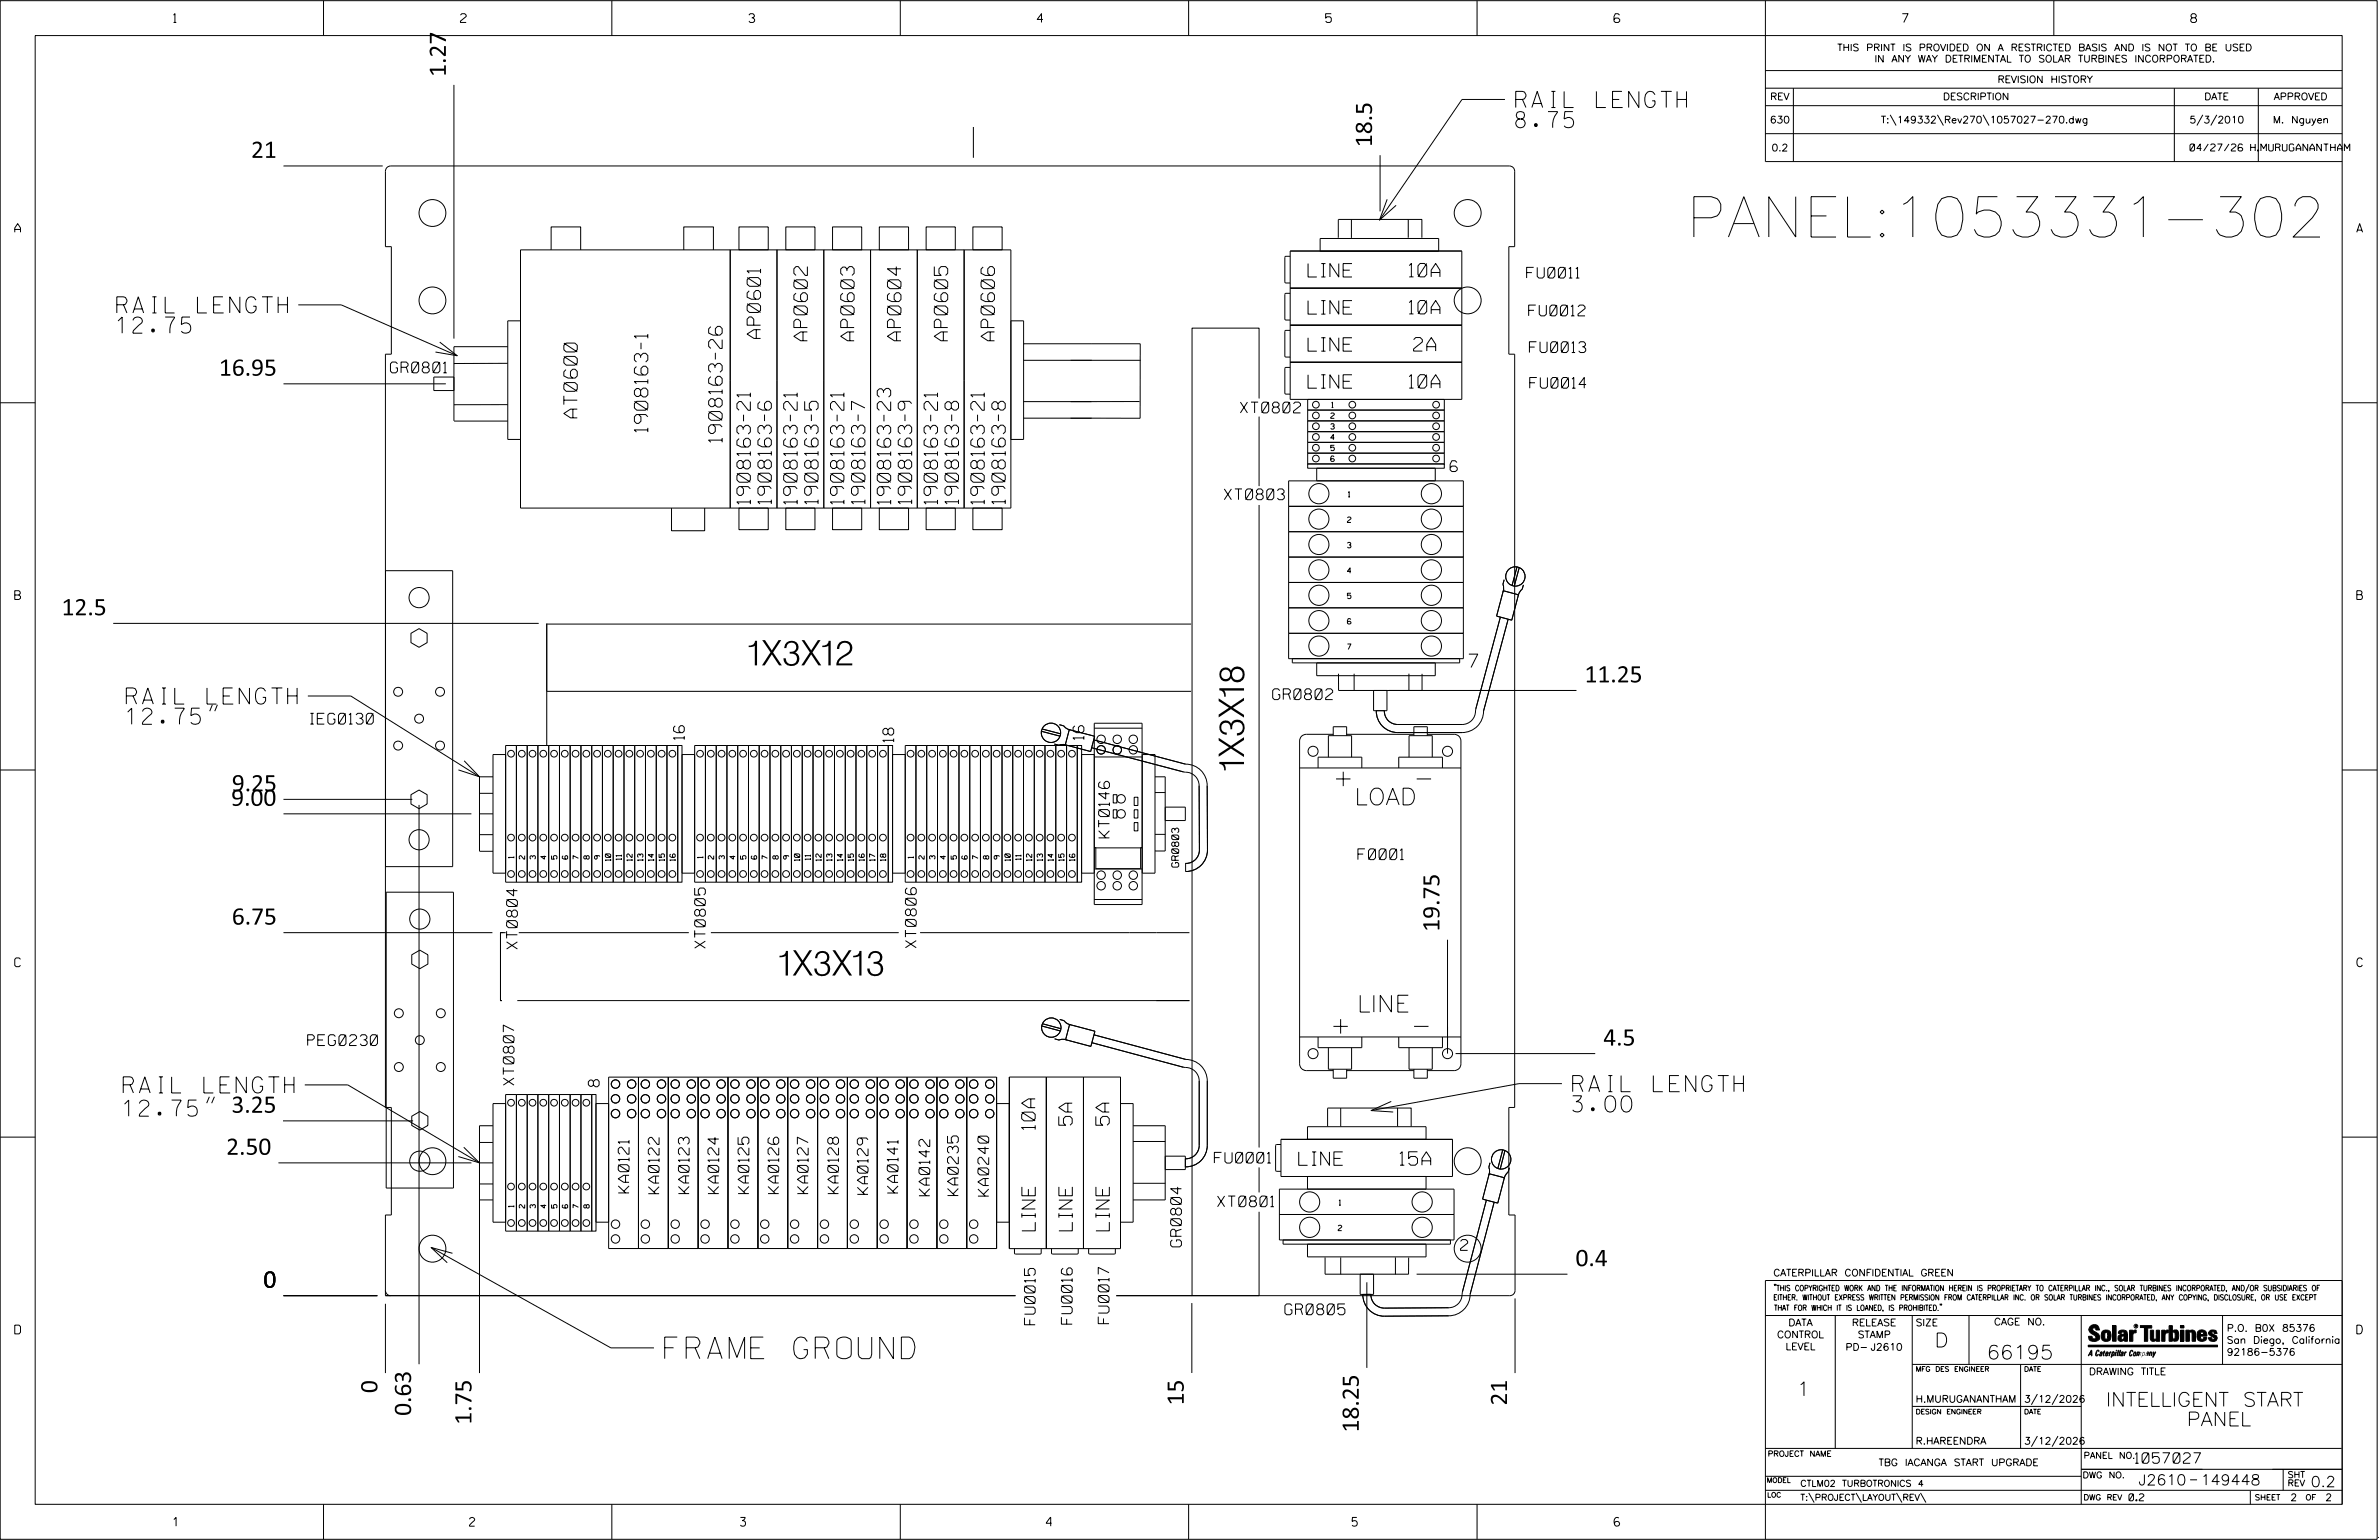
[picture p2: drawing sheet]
<svg xmlns="http://www.w3.org/2000/svg" width="864mm" height="559mm" viewBox="0 0 864 559" stroke-linecap="round" stroke-linejoin="round" font-family="sans-serif">
<defs><g id="words">
<text font-size="14.6" x="612.1" y="86">PANEL:1053331-302</text>
<g font-size="9.8">
<text x="271.5" y="241.4">1X3X12</text>
<text x="451.6" y="279.8" transform="rotate(-90 451.6 279.8)">1X3X18</text>
<text x="282.7" y="354">1X3X13</text>
</g>
<text font-size="7.8" x="241.3" y="493">FRAME GROUND</text>
<g font-size="6.1">
<text x="483.8" y="285.2">+</text>
<text x="491.7" y="292.1">LOAD</text>
<text x="492.6" y="367.2">LINE</text>
</g>
<g font-size="5.9">
<text x="161.9" y="27.9" transform="rotate(-90 161.9 27.9)">1.27</text>
<text x="550.2" y="39">RAIL LENGTH</text>
<text x="550.2" y="46.4">8.75</text>
<text x="498" y="53.4" transform="rotate(-90 498 53.4)">18.5</text>
<text x="91.1" y="57.3">21</text>
<text x="42.4" y="113.6">RAIL LENGTH</text>
<text x="42.4" y="120.9">12.75</text>
<text x="79.5" y="136.3">16.95</text>
<text x="22.4" y="223.3">12.5</text>
<text x="575.2" y="247.6">11.25</text>
<text x="45.9" y="255.5">RAIL LENGTH</text>
<text x="45.9" y="262.8">12.75&quot;</text>
<text x="84.2" y="287.1">9.25</text>
<text x="83.9" y="292.4">9.00</text>
<text x="84.2" y="335.5">6.75</text>
<text x="522.5" y="338.1" transform="rotate(-90 522.5 338.1)">19.75</text>
<text x="582" y="379.4">4.5</text>
<text x="44.7" y="396.6">RAIL LENGTH</text>
<text x="570.9" y="396.1">RAIL LENGTH</text>
<text x="44.7" y="405">12.75&quot;</text>
<text x="84" y="403.8">3.25</text>
<text x="570.9" y="403.5">3.00</text>
<text x="82.1" y="419">2.50</text>
<text x="571.9" y="459.4">0.4</text>
<text x="95.6" y="467.2">0</text>
<text x="137" y="505.5" transform="rotate(-90 137 505.5)">0</text>
<text x="429.7" y="509.9" transform="rotate(-90 429.7 509.9)">15</text>
<text x="547.1" y="510" transform="rotate(-90 547.1 510)">21</text>
<text x="149.2" y="513.7" transform="rotate(-90 149.2 513.7)">0.63</text>
<text x="171.1" y="517" transform="rotate(-90 171.1 517)">1.75</text>
<text x="493.2" y="519.8" transform="rotate(-90 493.2 519.8)">18.25</text>
</g>
<g font-size="5.1">
<text x="702.3" y="488.8">D</text>
<text x="721.2" y="493.2">66195</text>
<text x="652.2" y="506.5">1</text>
<text x="764.4" y="510.3">INTELLIGENT START</text>
<text x="790.9" y="517.4">PANEL</text>
</g>
<g font-size="4.9">
<text x="474.8" y="100.5">LINE</text>
<text x="511.6" y="100.5">10A</text>
<text x="474.8" y="114">LINE</text>
<text x="511.6" y="113.9">10A</text>
<text x="276.1" y="122.8" transform="rotate(-90 276.1 122.8)">AP0601</text>
<text x="293.1" y="123.6" transform="rotate(-90 293.1 123.6)">AP0602</text>
<text x="310.1" y="123.6" transform="rotate(-90 310.1 123.6)">AP0603</text>
<text x="327" y="123.6" transform="rotate(-90 327 123.6)">AP0604</text>
<text x="344" y="123.6" transform="rotate(-90 344 123.6)">AP0605</text>
<text x="361" y="123.6" transform="rotate(-90 361 123.6)">AP0606</text>
<text x="474.8" y="127.4">LINE</text>
<text x="513.2" y="127.4">2A</text>
<text x="474.8" y="140.9">LINE</text>
<text x="511.6" y="140.8">10A</text>
<text x="209.5" y="151.6" transform="rotate(-90 209.5 151.6)">AT0600</text>
<text x="235.2" y="156.8" transform="rotate(-90 235.2 156.8)">1908163-1</text>
<text x="262.1" y="160.5" transform="rotate(-90 262.1 160.5)">1908163-26</text>
<text x="272.4" y="182.9" transform="rotate(-90 272.4 182.9)">1908163-21</text>
<text x="280" y="182.8" transform="rotate(-90 280 182.8)">1908163-6</text>
<text x="289.4" y="182.9" transform="rotate(-90 289.4 182.9)">1908163-21</text>
<text x="297" y="182.8" transform="rotate(-90 297 182.8)">1908163-5</text>
<text x="306.4" y="182.9" transform="rotate(-90 306.4 182.9)">1908163-21</text>
<text x="314" y="182.9" transform="rotate(-90 314 182.9)">1908163-7</text>
<text x="323.3" y="183" transform="rotate(-90 323.3 183)">1908163-23</text>
<text x="331" y="182.8" transform="rotate(-90 331 182.8)">1908163-9</text>
<text x="340.3" y="182.9" transform="rotate(-90 340.3 182.9)">1908163-21</text>
<text x="347.9" y="182.8" transform="rotate(-90 347.9 182.8)">1908163-8</text>
<text x="357.3" y="182.9" transform="rotate(-90 357.3 182.9)">1908163-21</text>
<text x="364.9" y="182.9" transform="rotate(-90 364.9 182.9)">1908163-8</text>
<text x="533.2" y="242.2">7</text>
<text x="375.8" y="409.9" transform="rotate(-90 375.8 409.9)">10A</text>
<text x="389.2" y="408.3" transform="rotate(-90 389.2 408.3)">5A</text>
<text x="402.7" y="408.3" transform="rotate(-90 402.7 408.3)">5A</text>
<text x="471.5" y="422.8">LINE</text>
<text x="508.2" y="422.8">15A</text>
<text x="375.8" y="446.6" transform="rotate(-90 375.8 446.6)">LINE</text>
<text x="389.3" y="446.6" transform="rotate(-90 389.3 446.6)">LINE</text>
<text x="402.7" y="446.6" transform="rotate(-90 402.7 446.6)">LINE</text>
</g>
<g font-size="3.9">
<text x="554.2" y="100.9">FU0011</text>
<text x="554.9" y="114.6">FU0012</text>
<text x="555.2" y="127.9">FU0013</text>
<text x="141.7" y="135.3">GR0801</text>
<text x="555.3" y="140.9">FU0014</text>
<text x="450.3" y="149.8">XT0802</text>
<text x="526.4" y="171.1">6</text>
<text x="444.4" y="181.3">XT0803</text>
<text x="462" y="253.9">GR0802</text>
<text x="112.7" y="262.7">IEG0130</text>
<text x="248.4" y="268.4" transform="rotate(-90 248.4 268.4)">16</text>
<text x="324.4" y="269.3" transform="rotate(-90 324.4 269.3)">18</text>
<text x="393.5" y="268.4" transform="rotate(-90 393.5 268.4)">16</text>
<text x="402.7" y="304" transform="rotate(-90 402.7 304)">KT0146</text>
<text x="492.9" y="311.9">F0001</text>
<text x="187.8" y="344.3" transform="rotate(-90 187.8 344.3)">XT0804</text>
<text x="256.1" y="344" transform="rotate(-90 256.1 344)">XT0805</text>
<text x="332.6" y="343.9" transform="rotate(-90 332.6 343.9)">XT0806</text>
<text x="111.7" y="379.4">PEG0230</text>
<text x="186.6" y="393.8" transform="rotate(-90 186.6 393.8)">XT0807</text>
<text x="217.5" y="394.3" transform="rotate(-90 217.5 394.3)">8</text>
<text x="440.8" y="422">FU0001</text>
<text x="228.3" y="432.9" transform="rotate(-90 228.3 432.9)">KA0121</text>
<text x="239.2" y="433.1" transform="rotate(-90 239.2 433.1)">KA0122</text>
<text x="250.2" y="433.1" transform="rotate(-90 250.2 433.1)">KA0123</text>
<text x="260.9" y="433.1" transform="rotate(-90 260.9 433.1)">KA0124</text>
<text x="271.9" y="433.1" transform="rotate(-90 271.9 433.1)">KA0125</text>
<text x="282.7" y="433.1" transform="rotate(-90 282.7 433.1)">KA0126</text>
<text x="293.4" y="433.1" transform="rotate(-90 293.4 433.1)">KA0127</text>
<text x="304.4" y="433.1" transform="rotate(-90 304.4 433.1)">KA0128</text>
<text x="315.1" y="433.4" transform="rotate(-90 315.1 433.4)">KA0129</text>
<text x="326" y="432.9" transform="rotate(-90 326 432.9)">KA0141</text>
<text x="337.5" y="433.9" transform="rotate(-90 337.5 433.9)">KA0142</text>
<text x="347.9" y="433.8" transform="rotate(-90 347.9 433.8)">KA0235</text>
<text x="358.9" y="434" transform="rotate(-90 358.9 434)">KA0240</text>
<text x="442" y="437.9">XT0801</text>
<text x="428.9" y="452.4" transform="rotate(-90 428.9 452.4)">GR0804</text>
<text x="530.2" y="453.7">2</text>
<text x="466.4" y="477">GR0805</text>
<text x="375.8" y="480.7" transform="rotate(-90 375.8 480.7)">FU0015</text>
<text x="389.2" y="480.5" transform="rotate(-90 389.2 480.5)">FU0016</text>
<text x="402.6" y="480.3" transform="rotate(-90 402.6 480.3)">FU0017</text>
</g>
<g font-size="3.8">
<text x="775.1" y="531">1057027</text>
<text x="776.3" y="538.9">J2610</text>
<text x="798.8" y="538.9">149448</text>
<text x="838.8" y="539.5">0.2</text>
</g>
<g font-size="3.2">
<text x="63" y="8.2">1</text>
<text x="167.2" y="8.2">2</text>
<text x="271.8" y="8.2">3</text>
<text x="376.5" y="8.2">4</text>
<text x="481.2" y="8.2">5</text>
<text x="690.6" y="8.2">7</text>
<text x="795.3" y="8.2">8</text>
<text x="5.4" y="84.3">A</text>
<text x="855.5" y="84.3">A</text>
<text x="5.4" y="217.5">B</text>
<text x="855.6" y="217.5">B</text>
<text x="5.4" y="350.8">C</text>
<text x="855.6" y="350.8">C</text>
<text x="5.4" y="484">D</text>
<text x="855.6" y="484">D</text>
<text x="62.8" y="553.8">1</text>
<text x="170.4" y="553.8">2</text>
<text x="268.8" y="553.8">3</text>
<text x="379.8" y="553.8">4</text>
<text x="490.8" y="553.8">5</text>
<text x="585.9" y="553.8">6</text>
</g>
<g font-size="2.5">
<text x="666.9" y="18.5">THIS PRINT IS PROVIDED ON A RESTRICTED BASIS AND IS NOT TO BE USED</text>
<text x="680.5" y="22.6">IN ANY WAY DETRIMENTAL TO SOLAR TURBINES INCORPORATED.</text>
<text x="725.1" y="30">REVISION HISTORY</text>
<text x="642.6" y="36.3">REV</text>
<text x="705.3" y="36.3">DESCRIPTION</text>
<text x="800.2" y="36.3">DATE</text>
<text x="825.4" y="36.3">APPROVED</text>
<text x="642.5" y="44.7">630</text>
<text x="682.8" y="44.7">T:\149332\Rev270\1057027-270.dwg</text>
<text x="794.8" y="44.7">5/3/2010</text>
<text x="825.1" y="44.7">M. Nguyen</text>
<text x="643.1" y="54.8">0.2</text>
<text x="795" y="54.8">04/27/26</text>
<text x="817" y="54.8">H.MURUGANANTHAM</text>
<text x="427.9" y="314.7" transform="rotate(-90 427.9 314.7)">GR0803</text>
<text x="643.8" y="463">CATERPILLAR CONFIDENTIAL GREEN</text>
<text x="645.1" y="485.5">CONTROL</text>
<text x="649.2" y="481.1">DATA</text>
<text x="672.3" y="481.1">RELEASE</text>
<text x="674.4" y="485.5">STAMP</text>
<text x="695.4" y="481.1">SIZE</text>
<text x="723.8" y="480.8">CAGE NO.</text>
<text x="808.4" y="483.1">P.O. B0X 85376</text>
<text x="648.2" y="489.8">LEVEL</text>
<text x="669.9" y="490">PD- J2610</text>
<text x="808.4" y="487.5">San Diego, California</text>
<text x="808.4" y="491.8">92186-5376</text>
<text x="758.3" y="498.9">DRAWING TITLE</text>
<text x="695.4" y="508.9">H.MURUGANANTHAM</text>
<text x="734.8" y="508.9">3/12/2026</text>
<text x="695.4" y="524.1">R.HAREENDRA</text>
<text x="734.8" y="524.1">3/12/2026</text>
<text x="681.9" y="531.9">TBG IACANGA START UPGRADE</text>
<text x="772.8" y="544.6">0.2</text>
<text x="831.4" y="544.6">2</text>
<text x="844.1" y="544.6">2</text>
</g>
<g font-size="2.3">
<text x="756.4" y="529.2">PANEL NO.</text>
<text x="653.5" y="539.4">CTLM02 TURBOTRONICS 4</text>
<text x="756" y="536.3">DWG NO.</text>
<text x="830.4" y="539.3">REV</text>
<text x="830.4" y="536.2">SHT</text>
<text x="653.5" y="544.5">T:\PROJECT\LAYOUT\REV\</text>
</g>
<g font-size="2">
<text x="483.4" y="147.9">1</text>
<text x="483.1" y="151.8">2</text>
<text x="483.1" y="155.7">3</text>
<text x="483.1" y="159.6">4</text>
<text x="483.1" y="163.5">5</text>
<text x="489.5" y="180.4">1</text>
<text x="489.1" y="189.6">2</text>
<text x="489.1" y="198.8">3</text>
<text x="489.1" y="208">4</text>
<text x="489.1" y="217.2">5</text>
<text x="489.1" y="226.4">6</text>
<text x="489.1" y="235.6">7</text>
<text x="186.5" y="311.4" transform="rotate(-90 186.5 311.4)">1</text>
<text x="190.5" y="311.7" transform="rotate(-90 190.5 311.7)">2</text>
<text x="194.4" y="311.7" transform="rotate(-90 194.4 311.7)">3</text>
<text x="198.3" y="311.7" transform="rotate(-90 198.3 311.7)">4</text>
<text x="202.2" y="311.7" transform="rotate(-90 202.2 311.7)">5</text>
<text x="206.1" y="311.7" transform="rotate(-90 206.1 311.7)">6</text>
<text x="210" y="311.7" transform="rotate(-90 210 311.7)">7</text>
<text x="213.9" y="311.7" transform="rotate(-90 213.9 311.7)">8</text>
<text x="217.8" y="311.7" transform="rotate(-90 217.8 311.7)">9</text>
<text x="255.2" y="311.4" transform="rotate(-90 255.2 311.4)">1</text>
<text x="259.1" y="311.7" transform="rotate(-90 259.1 311.7)">2</text>
<text x="263" y="311.7" transform="rotate(-90 263 311.7)">3</text>
<text x="266.9" y="311.7" transform="rotate(-90 266.9 311.7)">4</text>
<text x="270.8" y="311.7" transform="rotate(-90 270.8 311.7)">5</text>
<text x="274.7" y="311.7" transform="rotate(-90 274.7 311.7)">6</text>
<text x="278.6" y="311.7" transform="rotate(-90 278.6 311.7)">7</text>
<text x="282.5" y="311.7" transform="rotate(-90 282.5 311.7)">8</text>
<text x="286.4" y="311.7" transform="rotate(-90 286.4 311.7)">9</text>
<text x="331.6" y="311.4" transform="rotate(-90 331.6 311.4)">1</text>
<text x="335.5" y="311.7" transform="rotate(-90 335.5 311.7)">2</text>
<text x="339.4" y="311.7" transform="rotate(-90 339.4 311.7)">3</text>
<text x="343.3" y="311.7" transform="rotate(-90 343.3 311.7)">4</text>
<text x="347.2" y="311.7" transform="rotate(-90 347.2 311.7)">5</text>
<text x="355" y="311.7" transform="rotate(-90 355 311.7)">7</text>
<text x="358.9" y="311.7" transform="rotate(-90 358.9 311.7)">8</text>
<text x="362.8" y="311.7" transform="rotate(-90 362.8 311.7)">9</text>
<text x="221.7" y="312.4" transform="rotate(-90 221.7 312.4)">10</text>
<text x="225.6" y="312" transform="rotate(-90 225.6 312)">11</text>
<text x="229.5" y="312.4" transform="rotate(-90 229.5 312.4)">12</text>
<text x="233.4" y="312.4" transform="rotate(-90 233.4 312.4)">13</text>
<text x="237.3" y="312.4" transform="rotate(-90 237.3 312.4)">14</text>
<text x="241.2" y="312.4" transform="rotate(-90 241.2 312.4)">15</text>
<text x="245.1" y="312.4" transform="rotate(-90 245.1 312.4)">16</text>
<text x="290.3" y="312.4" transform="rotate(-90 290.3 312.4)">10</text>
<text x="294.2" y="312" transform="rotate(-90 294.2 312)">11</text>
<text x="298.1" y="312.4" transform="rotate(-90 298.1 312.4)">12</text>
<text x="302" y="312.4" transform="rotate(-90 302 312.4)">13</text>
<text x="305.9" y="312.4" transform="rotate(-90 305.9 312.4)">14</text>
<text x="309.8" y="312.4" transform="rotate(-90 309.8 312.4)">15</text>
<text x="313.7" y="312.4" transform="rotate(-90 313.7 312.4)">16</text>
<text x="317.6" y="312.4" transform="rotate(-90 317.6 312.4)">17</text>
<text x="321.5" y="312.4" transform="rotate(-90 321.5 312.4)">18</text>
<text x="366.7" y="312.4" transform="rotate(-90 366.7 312.4)">10</text>
<text x="370.6" y="312" transform="rotate(-90 370.6 312)">11</text>
<text x="374.5" y="312.4" transform="rotate(-90 374.5 312.4)">12</text>
<text x="378.4" y="312.4" transform="rotate(-90 378.4 312.4)">13</text>
<text x="382.3" y="312.4" transform="rotate(-90 382.3 312.4)">14</text>
<text x="386.3" y="312.4" transform="rotate(-90 386.3 312.4)">15</text>
<text x="390.2" y="312.4" transform="rotate(-90 390.2 312.4)">16</text>
<text x="486.1" y="437.3">1</text>
<text x="186.5" y="438" transform="rotate(-90 186.5 438)">1</text>
<text x="190.5" y="438.4" transform="rotate(-90 190.5 438.4)">2</text>
<text x="194.4" y="438.4" transform="rotate(-90 194.4 438.4)">3</text>
<text x="198.3" y="438.4" transform="rotate(-90 198.3 438.4)">4</text>
<text x="202.2" y="438.4" transform="rotate(-90 202.2 438.4)">5</text>
<text x="206.1" y="438.4" transform="rotate(-90 206.1 438.4)">6</text>
<text x="210" y="438.4" transform="rotate(-90 210 438.4)">7</text>
<text x="213.9" y="438.4" transform="rotate(-90 213.9 438.4)">8</text>
<text x="485.8" y="446.6">2</text>
<text x="643.8" y="468.4">&quot;THIS COPYRIGHTED WORK AND THE INFORMATION HEREIN IS PROPRIETARY TO CATERPILLAR INC., SOLAR TURBINES INCORPORATED, AND/OR SUBSIDIARIES OF</text>
<text x="643.8" y="471.8">EITHER. WITHOUT EXPRESS WRITTEN PERMISSION FROM CATERPILLAR INC. OR SOLAR TURBINES INCORPORATED, ANY COPYING, DISCLOSURE, OR USE EXCEPT</text>
<text x="644" y="475.6">THAT FOR WHICH IT IS LOANED, IS PROHIBITED.&quot;</text>
<text x="641.7" y="528.5">PROJECT NAME</text>
<text x="756.3" y="544.3">DWG REV</text>
<text x="818.5" y="544.3">SHEET</text>
<text x="836.9" y="544.3">OF</text>
</g>
<g font-size="1.8">
<text x="695.4" y="497.6">MFG DES ENGINEER</text>
<text x="734.8" y="497.6">DATE</text>
<text x="695.4" y="513.1">DESIGN ENGINEER</text>
<text x="734.8" y="513.1">DATE</text>
<text x="641.3" y="538">MODEL</text>
<text x="641.5" y="543.3">LOC</text>
</g>
<text font-size=".9" x="775.1" y="481.7">R</text>
</g></defs>
<g fill="none" stroke="#000" stroke-width=".36">
<path d="M.1 .2h862.8v558.4h-862.8zM12.8 12.9h837.4v533h-837.4zM117.4 .2v12.7M222.1 .2v12.7M326.8 .2v12.7M431.5 .2v12.7M536.2 .2v12.7M587.9 5.5l-.5-.5h-1l-.5 1v1.7l.5 .4h1l.6-.4v-.6l-.6-.5h-1l-.5 .5M640.9 .2v58.4h209.3M745.6 .2v12.7M164.8 30.8v92.1M546.3 36.1h-15.6l-29.9 43.8"/>
<path d="M640.9 25.6h209.3M640.9 32h209.3M640.9 38.3h209.3M651 32v26.6M789.3 32v26.6M819.8 32v26.6M353.3 46.1v11.2M501 56.3v20.4M640.9 48.5h209.3M686.2 41.7l2.1 3.8M703.3 41.7l2.2 3.8M719.9 41.7l2.1 3.8"/>
<path d="M799.6 41.7l-2.1 3.8M804.7 41.7l-2.2 3.8M102.9 60.2h36M485.8 79.6h30.3v6.7M485.8 79.7v6.6M490.6 79.6v6.7M503.6 72.3l-2.8 7.6 6-5.4M511.2 79.6v6.7M188.9 90.7h178.1v93.7h-178.1zM200.1 90.7v-8.4h10.7v8.4M248.2 90.7v-8.4h10.8v8.4M265.1 90.7v93.7"/>
<path d="M268.3 82.3h10.6v8.4h-10.6zM282 90.7v93.7M285.3 82.3h10.5v8.4h-10.5zM299 90.7v93.7M302.2 82.3h10.6v8.4h-10.6zM316 90.7v93.7M319.2 82.3h10.6v8.4h-10.6zM333 90.7v93.7M336.2 82.3h10.6v8.4h-10.6zM350 90.7v93.7M353.2 82.3h10.6v8.4h-10.6zM468.3 93h-1.5l-.4 .4v8.9l.4 .4h1.5"/>
<path d="M468.3 91.1h62.3v53.8h-62.3zM479.2 91.2v-4.7h43.1v4.7M108.3 110.6h15.6l42.1 18.5M188.9 116.4h-4.6v43.1h4.6M367 116.4h4.6v43.1h-4.6M468.3 104.6h62.3M468.3 118h62.3M468.3 106.4h-1.5l-.4 .4v8.9l.4 .4h1.5M468.3 119.9h-1.5l-.4 .4v8.9l.4 .4h1.5M102.9 139.3h59M159.6 124.1l6.4 5-7.9-1.4M164.8 136.8h-7.3v4.9h7.3"/>
<path d="M184.3 131.8l-19.5 .1M184.4 125.8h-19.6v26.9M371.6 124.7h42.3v27.1l-42.4-.1M371.6 130.7h42.5M468.3 131.4h62.3M468.3 133.3h-1.5l-.4 .4v8.9l.4 .4h1.5M.1 146.2h12.7M164.8 152.8h19.5M184.3 146.8l-19.5 .1M413.7 145.7h-42.2M457.1 144.6v-25.5h-24.4v351h24.4v-30.4M457.1 151.2v25.2"/>
<path d="M474.7 148.8h49.6M474.7 144.9v23.4h49.6M474.7 152.7h49.6M474.7 156.6h49.6M524.3 144.9v23.4M850.2 146.2h12.7M474.7 168.3h49.6v1.6h-49.6zM474.7 160.5h49.6M474.7 164.4h49.6M478 174.5v-4.6h43v4.6M484.3 165.8l-.3-.3h-.6l-.3 .6v1l.3 .3h.6l.4-.3-.4-.7h-.6l-.3 .4M243.8 184.4v8.2h12v-8.2"/>
<path d="M268.3 184.4h10.6v7.8h-10.6zM285.3 184.4h10.5v7.8h-10.5zM302.2 184.4h10.6v7.8h-10.6zM319.2 184.4h10.6v7.8h-10.6zM336.2 184.4h10.6v7.8h-10.6zM353.2 184.4h10.6v7.8h-10.6zM457.1 183.2v233.2M467.8 183.7h63.4M467.8 192.9h63.4M139.9 207.1h24.4v107.4h-24.4M467.8 202.1h63.4M467.8 211.3h63.4"/>
<path d="M545.7 214.3l5.5 1.5-2.4 9.2-5.5-1.4zM546 210.4l-.4 1.6 .3 1.3-.3 1.4M550.7 205.7l-1.8 6.7M551.5 206l-1.8 6.7M553 212.2l-.4 1.6-1 1.1-.5 1.3M41.1 226.2h154.4M149.2 229.8l2.9-1.7 2.9 1.7v3.4l-2.9 1.7-2.9-1.7zM198.5 226.4h233.9M198.5 226.2v44.2M467.8 239v-64.5h63.4v64.5h-63.4M467.8 220.6h63.4M467.8 229.8h63.4"/>
<path d="M529.9 239v1.5h-60.8v-1.5M544.7 223.9l-9 33.3a5.1 5.1 0 0 1-4.9 5.7h-23.4a4.8 4.8 0 0 1-4.9-5M547.5 224.7l-8.9 33.3a7.8 7.8 0 0 1-7.8 7.8h-23.4a7.8 7.8 0 0 1-7.8-7.9M77.1 255.7l-1 2.4M78.9 255.7l-.9 2.4M111.8 252.6h15.6l46.7 29.3M198.5 250.9h233.9M478 240.6h43v4.6h-43zM485.9 244.5v6h86.4M491.6 244.5v6.1M498.6 250.5v7.4h4.9v-7.4M511.5 244.4v6.2"/>
<path d="M516.2 244.5v6M.1 279.4h12.7M168.5 276l5.6 5.9-7.7-2.5M183.6 273.8h-4.6v43h4.6M183.6 270.5h62.4v49.6h-62.4zM187.5 270.5v49.6M191.4 270.5v49.6M195.3 270.5v49.6M199.2 270.5v49.6M203.1 270.5v49.6M207 270.5v49.6M210.9 270.5v49.6"/>
<path d="M214.8 270.5v49.6M218.7 270.5v49.6M222.6 270.5v49.6M226.5 270.5v49.6M230.4 270.5v49.6M234.3 270.5v49.6M238.2 270.5v49.6M242.1 270.5v49.6M246 270.5h1.6v49.6h-1.6zM252.2 273.8h-4.6v43h4.6M256.1 270.5v49.6h66.3v-49.6M260 270.5v49.6"/>
<path d="M263.9 270.5v49.6M267.8 270.5v49.6M271.7 270.5v49.6M275.6 270.5v49.6M279.5 270.5v49.6M283.4 270.5v49.6M287.3 270.5v49.6M291.2 270.5v49.6M295.1 270.5v49.6M299 270.5v49.6M302.9 270.5v49.6M306.8 270.5v49.6"/>
<path d="M310.7 270.5v49.6M314.6 270.5v49.6M318.6 270.5v49.6M322.4 270.5h1.6v49.6h-1.6zM322.4 270.5h-70.2v49.6M328.6 273.8h-4.6v43h4.6M332.5 270.5v49.6h58.6v-49.6M336.4 270.5v49.6M340.3 270.5v49.6M344.2 270.5v49.6M348.1 270.5v49.6M352 270.5v49.6"/>
<path d="M355.9 270.5v49.6M359.8 270.5v49.6M363.7 270.5v49.6M367.6 270.5v49.6M371.5 270.5v49.6M375.5 270.5v49.6M378.1 265.4l6.7 1.7M378.3 264.5l6.7 1.8M379.3 270.5v49.6M382.7 270l1.7 .4 1.3-.3 1.4 .3M383.3 270.5v49.6M384.6 263l1.6 .4 1 .9 1.3 .5"/>
<path d="M387.2 270.5v49.6M388.2 264.8l9.2 2.4-1.5 5.5-9.2-2.4zM391.1 270.5h1.5v49.6h-1.5zM391.1 270.5h-62.5v49.6M397 268.5l33.4 8.8a7.8 7.8 0 0 1 7.8 7.7l.1 23.4a7.8 7.8 0 0 1-7.9 7.8v-2.9a4.9 4.9 0 0 0 5-4.9l-.1-23.4a5.1 5.1 0 0 0-5.7-4.9l-33.3-8.8M397.2 274.7h17.4M397.2 264.2h17.4M397.2 262.4h17.4v65.8h-17.4zM397.2 273.8h-4.6v43h4.6M414.7 273.8h4.6v43h-4.6zM471.8 278.7h58.5M478.5 278.7v-4h15.8v4"/>
<path d="M482.2 274.7v-7.8h8.4v7.8M484 266.5h-9.8a2.41 2.41 0 0 0-2.4 2.4v117.1a2.47 2.47 0 0 0 2.4 2.5h9.8M484 266.9v-3.2h4.8v3.2M488.8 266.5h24.5M507.8 278.7v-4h15.8v4M511.5 274.7v-7.8h8.4v7.8M513.3 266.9v-3.2h4.8v3.2M518.1 266.5h9.8a2.41 2.41 0 0 1 2.4 2.4v117.1a2.47 2.47 0 0 1-2.4 2.5h-9.8M850.2 279.4h12.7M102.9 290.1h46.8M102.9 295.3h68.2M149.2 288.4l2.9-1.7 2.9 1.7v3.3l-2.9 1.7-2.9-1.7z"/>
<path d="M152.1 292.1v202.9M174 287.9h5M174.1 281.9v26.9M174.1 281.9h4.9M174.1 295.3h4.9M404.1 288.4h1.3v3h-1.3zM404.1 293.8h1.3v3h-1.3zM411.7 289.3h1.4v3h-1.4zM411.7 293.8h1.4v3h-1.4zM411.7 298.5h1.4v3h-1.4zM419.3 281.9h3.7v26.9h-3.7M419.3 287.6h3.7"/>
<path d="M423 292.9h7.3v4.8h-7.3M514.3 282.6h5.2M174 308.9h5M174.1 302.9h4.9M349.5 310.5l-.4 .3v.6l.7 .3h1l.3-.3v-.6l-.3-.3-.7 .3v.6l.3 .3M397.2 315.3h17.4M397.2 307.7h17.4M397.2 307.6h.6v7.6h16.3v-7.6h.5M419.3 302.8h3.7M102.9 338.4h75.9M140.2 323.7h24.4v107.4h-24.4zM182.8 338.4h-1.1v24.7h.4"/>
<path d="M183.6 338.4h-1.9v24.7h.5M188.3 338.4h61.7M258.1 338.4h68.1M334 338.4h97.8M397.2 326.4h17.4M149.5 346.5l2.9-1.7 2.9 1.7v3.3l-2.9 1.7-2.9-1.7zM525.5 341v41.3M187.8 363.1h244M378.2 372.3l6.7 1.8M378.4 371.5l6.7 1.8M382.8 376.9l1.7 .5 1.3-.3 1.4 .2M384.7 369.9l1.6 .4 1 1 1.4 .5"/>
<path d="M388.3 371.8l9.2 2.4-1.5 5.5-9.2-2.4zM396.4 378.4l33.3 8.9a5.1 5.1 0 0 1 5.6 5v23.3a4.9 4.9 0 0 1-5 4.9M397.1 375.5l33.4 8.9a7.8 7.8 0 0 1 7.8 7.9v23.3a7.8 7.8 0 0 1-8 7.8M471.8 376.3h58.5M478.5 376.3v3.9h15.8v-3.9M484 372.4h5.3M486.7 369.8v5.2M507.8 376.3v3.9h15.8v-3.9M513.3 372.4h5.2M76 398l-1 2.3M77.8 398l-1 2.3M110.6 393.7h15.7l47.8 28.3h4.9"/>
<path d="M183.6 397.2h31.2v49.5h-31.2zM187.5 397.2v49.5M191.4 397.2v49.5M195.3 397.2v49.5M199.2 397.2v49.5M203.1 397.2v49.5M207 397.2v49.5M210.9 397.2v49.5M214.8 397.2h1.6v49.5h-1.6zM220.9 390.8h140.9v62.2h-140.9zM231.8 390.8v62.2M242.6 390.8v62.2"/>
<path d="M253.4 390.8v62.2M264.3 390.8v62.2M275.1 390.8v62.2M286 390.8v62.2M296.8 390.8v62.2M307.6 390.8v62.2M318.5 390.8v62.2M329.3 390.8v62.2M340.1 390.8v62.2M350.9 390.8v62.2M366.4 390.8h40.4v62.3h-40.4zM379.8 390.8v62.3"/>
<path d="M393.3 390.8v62.3M482.2 380.2v7.8h8.4v-7.8M484 388v3.2h4.8v-3.2M488.8 388.5h24.5M505 399.7l-7.3 3.3 8 .5M511.5 380.2v7.8h8.4v-7.8M513.3 388v3.2h4.8v-3.2M528.4 382.3h50.7M567 393.2h-15.6l-53.7 9.8M.1 412.6h12.7M102.7 406.7h47.3M149.5 405l2.9-1.7 2.9 1.7v3.4l-2.9 1.7-2.9-1.7z"/>
<path d="M168.3 416.3l5.8 5.7-7.7-2.3M174.1 414.5h4.8M178.9 408.5h-4.8v89.7M183.6 400.4h-4.6v43.1h4.6M220.9 400.4h-4.6v43.1h4.6M361.8 400.4h4.6M406.8 400.4h4.5v43.1h-4.5M411.3 408.5h11.7v26.9h-11.7M411.3 414.2h11.7M423 419.5h7.3v4.9h-7.3M465 415.3h-1.6l-.3 .4v8.9l.3 .4h1.6M465 413.4h62.3v13.5h-62.3z"/>
<path d="M474.6 413.4v-4.6h43.1v4.6M481.9 402.1h30.4v6.6M481.9 402.1v6.6M486.7 402.1v6.6M507.3 402v6.7M545.5 417.3l-1.8 6.7M546.3 417.5l-1.7 6.7M850.2 412.6h12.7M101.1 422h70M174.1 435.4h4.9M174.1 429.6h4.9M411.3 429.4h11.7"/>
<path d="M457.1 423.6v9.1M464.4 431.5h63.4v18.4h-63.4zM474.6 426.9v4.6M517.7 426.9v4.6M539.6 435.5l-8.7 33.3a5.1 5.1 0 0 1-5 5.7l-23.3 .2a4.9 4.9 0 0 1-5-5h-2.9a7.8 7.8 0 0 0 7.9 7.9l23.3-.2a7.8 7.8 0 0 0 7.8-7.8l8.7-33.4M540.6 425.9l5.5 1.5-2.4 9.2-5.5-1.5zM540.9 421.9l-.4 1.7 .2 1.3-.2 1.4M547.9 423.8l-.4 1.5-1 1.1-.5 1.3M156.5 452.6l65.3 36.5h15.6M164.3 454.8l-7.8-2.2 5.8 5.6M361.8 443.5h4.6M368.3 453.1v1.6l.4 .3h8.9l.4-.3v-1.6"/>
<path d="M381.7 453.1v1.6l.4 .3h8.9l.4-.3v-1.6M395.2 453.1v1.6l.4 .3h8.9l.4-.3v-1.6M464.4 440.7h63.4M465.8 449.9v1.5h60.7v-1.5M474.6 451.4v4.7h43.1v-4.7M481 456.3v6.1h30.3l.1-6.1M486.7 456.3v6.1M506.6 456.2v6.2M102.9 470.1h34.1M139.9 468.2a1.93 1.93 0 0 0 2 1.9M139.9 473.1v25.1M368.7 470.1h-228.8v-29.2h2.2v-39.1h-2.2v-273.3h2.2v-39h-2.2v-27.3a1.93 1.93 0 0 1 2-2h406a1.93 1.93 0 0 1 1.9 2v27.3h-2.1v39h2.1v273.3h-2.1v39.1h2.3v27.3a1.93 1.93 0 0 1-2 1.9h-142.8"/>
<path d="M432.6 472.8v25.4M493.7 462.4v7.3h4.9v-7.3M496.2 465.3v31.1M514.2 462.4h54.8M550 471.1v27.1M640.9 477.3h209.3M644.2 466.1l-.1 .4M644.7 466.1l-.2 .4M666.2 477.3v48.3M694.2 477.3v48.3M704.4 473.3l-.1 .4M704.8 473.3l-.1 .4"/>
<path d="M714.8 477.3v17.8M755.5 477.3v68.6M806.8 477.3v17.8M816.5 466l-1.4 3.1M850.2 464.6h-209.3v94M850.2 464.8v81.1M694.2 495.1h156M733.5 495.1v30.5M758.6 481.4a2.02 2.02 0 0 1 3.1-.1l.5 1.3h-1.3l-.2-.6-.4-.2-.6 .1-.1 .4 .4 .7a2.46 2.46 0 0 1 2.2 2.9 2.83 2.83 0 0 1-3.8 .3l-.3-1.3h1.3l.2 .7 .6 .3 .5-.2 .2-.5-.4-.6-1.9-1.2-.4-.9zM759.2 491.3h-.7l.7-1.2v1.9h.2l-.1-2.1-1.3 2.1 .5-.5h.7M761.3 490l.3-.2 .4 .3-.1 .3-.3-.4-.4 .3-.3 1.6h.4l.4-.5-.3 .6-.4 .1-.3-.4zM762.6 490.6l.5-.1-.1 1.4h-.9a.74 .74 0 0 1 .9-.8l-.3 .7-.5 .1 .2-.5 .6-.2v-.5l-.7 .2z"/>
<path d="M763 483.2a2.17 2.17 0 0 1 3.1 0l.3 1.4-.3 1.5a2.17 2.17 0 0 1-3.1 0l-.3-1.5zM763.6 490.5l.4-.4 .2 .6h-.3l-.3 .9 .2 .4-.3-.1zM764.1 483.7l.5-.4 .4 .3v2.2l-.4 .2-.5-.2zM764.6 491.1l.6 .2v-.7l-.4-.1-.4 .6-.1 .8h.6M764.6 491.1l-.1 .8h.4M764.6 482.6v.8M764.8 490.7l.4 .1v.3h-.6zM765 491.5l-.1 .4zM766 490.5l-.5 1.5zM766 490.8l.4-.3-.4 .4M766.9 481h1.3v5.7h-1.3zM767 490.8l.5 .1-.3 .8-.4 .2z"/>
<path d="M767.3 490.5h-.5l-.5 2M767.3 490.5a.8 .8 0 0 1 .2 1 .8 .8 0 0 1-.9 .4l-.1 .6M767.3 490.5l-.1 .2M768.1 490.5l-.4 1.5zM768.2 489.9h.3l-.1 .2h-.2zM769 489.9l-.5 2.1zM769.7 489.9l-.6 2.1zM770.1 491.4l.5-.3-.5 .8zM770.4 491.9h.1M770.6 491.1l.1-.4-.7 .2 .1-.3 .6-.1 .2 .3-.5 1.1M770.6 491.1a.74 .74 0 0 0-.8 .8h.6M771 484.8h-.7l-.3 .6 .4 .7 .5-.3 .1-2.4h-.8l-.1 .4h-1.2a1.71 1.71 0 0 1 1.8-1.3 1.71 1.71 0 0 1 1.6 1.4v2.8h-1.1l-.1-.6"/>
<path d="M771 484.2l-1.5 .1a1.41 1.41 0 0 0 0 2.4l.5 .1 1.1-.7M771.2 486.1h-.1M771.4 490.5l.1 .3 .4-.3-.9 1.5zM771.5 490.8h.1M773 482.7h1.2v.5l.5-.5 .7-.1v1h-.6l-.5 .4-.1 2.7h-1.2zM773.3 490.3l.6-.4 .4 .2-.1 .4-.3-.4a1.28 1.28 0 0 0-.5 1.8l.6-.4-.1 .4-.8 .1zM774.7 490.8l.5-.3a.88 .88 0 0 1 .2 .9 .88 .88 0 0 1-.7 .7l-.2-.2zM774.8 490.9h.5l-.3 1h-.3l-.2-.2zM775.2 490.5l-.1 .2M776.8 481h4.3v.9h-1.5v4.8h-1.3M776.8 490.6l-.8 .2v-.3l-.4 1.5 .8-1.3v1.3l.3-1.2M779.3 491.1h.4"/>
<path d="M779.6 490.5h.3l-.3 1.4M779.6 490.7h.2l-.1 .4M779.7 491.1l-.1 .4M779.7 491.1l-.4 .2M780.1 492l.4-1.5 .1 .3 .3-.3 .3 .2-.3 1.3v-1.3l-.7 1.3M780.6 482.7h1.2v2.7l.1 .4 .4 .3 .4-.7v-2.7h1.2l.1 4h-1.3v-.5l-1.1 .6-.7-.3-.3-.7zM781.6 492.5l1-2-.8 1.3-.2-1.3-.2 2M784.7 482.7h1.2v.5l.5-.5 .7-.1v1h-.5l-.6 .4-.1 2.7h-1.2zM787.4 481h1.2v2a1.4 1.4 0 0 1 2.2 .2l.1 1.4-.4 1.9-1.5 .1-.4-.5v-1l.5 .9 .5-.3v-2.1l-.5-.4-.5 .7v2.8h-1.2zM791.5 482.7h1.3v4h-1.3zM791.5 481h1.3v.9h-1.3zM793.5 482.7h1.3v.4l.7-.5 1.1 .2 .4 .6v3.3h-1.2l-.3-3.4-.7 .2v3.2h-1.3z"/>
<path d="M794.8 483.1h.1M797.7 483.2a1.92 1.92 0 0 1 2.4-.5 1.92 1.92 0 0 1 1 2.1h-2.3v.8l.6 .5 .5-.3v-.5h1.2a1.83 1.83 0 0 1-2.1 1.4 1.83 1.83 0 0 1-1.5-2.1zM798.8 484.2v.6M799.1 483.4h.6l.2 .8h-1.1zM804.6 482.9a1.84 1.84 0 0 0-2.9 .8 3.3 3.3 0 0 0 2.2 1.9l-.5 .5-.4-.3-.1-.4h-1.2l.1 .6a1.92 1.92 0 0 0 2.9 .4M804.9 483.8h-1.2l-.2-.6-.5 .1-.1 .3 .1 .3 1.8 .9M805.1 488.1h-47.1v.6h47.1M694.2 510.3h61.3M739.6 505.8l-2.2 3.9M747.1 505.8l-2.2 3.9M640.9 525.6h209.2M640.9 535.7h114.6"/>
<path d="M739.6 521.1l-2.2 3.8M747.1 521.1l-2.2 3.8M755.5 533.2h94.7M795 537h2.6M828.8 533.2v7.6M117.4 545.9v12.7M222.1 545.9v12.7M326.8 545.9v12.7M431.5 545.9v12.7M536.2 545.9v12.7M640.9 540.8h209.3M656.6 541.7l2 3.5"/>
<path d="M673.8 541.7l1.9 3.5M688.4 541.7l2 3.5M697.2 541.7l1.9 3.5M816.9 541v4.9M863.5 557.9h.1"/>
<circle cx="157" cy="77.3" r="4.9"/>
<circle cx="532.8" cy="77.3" r="4.9"/>
<circle cx="157" cy="109" r="4.9"/>
<circle cx="532.8" cy="109" r="4.9"/>
<circle cx="477.7" cy="150.8" r="1.22"/>
<circle cx="477.7" cy="146.8" r="1.22"/>
<circle cx="477.7" cy="158.6" r="1.22"/>
<circle cx="477.7" cy="154.7" r="1.22"/>
<circle cx="490.9" cy="150.8" r="1.22"/>
<circle cx="490.9" cy="146.8" r="1.22"/>
<circle cx="490.9" cy="158.6" r="1.22"/>
<circle cx="490.9" cy="154.7" r="1.22"/>
<circle cx="521.3" cy="150.8" r="1.22"/>
<circle cx="521.3" cy="146.8" r="1.22"/>
<circle cx="521.3" cy="158.6" r="1.22"/>
<circle cx="521.3" cy="154.7" r="1.22"/>
<circle cx="477.7" cy="162.5" r="1.22"/>
<circle cx="477.7" cy="166.4" r="1.22"/>
<circle cx="478.8" cy="179.1" r="3.7"/>
<circle cx="490.9" cy="162.5" r="1.22"/>
<circle cx="490.9" cy="166.4" r="1.22"/>
<circle cx="519.6" cy="179.1" r="3.7"/>
<circle cx="521.3" cy="162.5" r="1.22"/>
<circle cx="521.3" cy="166.4" r="1.22"/>
<circle cx="478.8" cy="197.6" r="3.7"/>
<circle cx="478.8" cy="188.4" r="3.7"/>
<circle cx="519.6" cy="188.4" r="3.7"/>
<circle cx="519.6" cy="197.6" r="3.7"/>
<circle cx="152.1" cy="216.8" r="3.7"/>
<circle cx="478.8" cy="206.8" r="3.7"/>
<circle cx="478.8" cy="216" r="3.7"/>
<circle cx="519.6" cy="206.8" r="3.7"/>
<circle cx="519.6" cy="216" r="3.7"/>
<circle cx="550.1" cy="209.2" r="3.5"/>
<circle cx="478.8" cy="234.4" r="3.7"/>
<circle cx="478.8" cy="225.2" r="3.7"/>
<circle cx="519.6" cy="234.4" r="3.7"/>
<circle cx="519.6" cy="225.2" r="3.7"/>
<circle cx="144.5" cy="251" r="1.61"/>
<circle cx="159.7" cy="251" r="1.62"/>
<circle cx="144.5" cy="270.5" r="1.62"/>
<circle cx="152.1" cy="260.8" r="1.62"/>
<circle cx="159.7" cy="270.5" r="1.62"/>
<circle cx="185.5" cy="273.5" r="1.22"/>
<circle cx="189.4" cy="273.5" r="1.22"/>
<circle cx="193.3" cy="273.5" r="1.22"/>
<circle cx="197.2" cy="273.5" r="1.22"/>
<circle cx="201.1" cy="273.5" r="1.22"/>
<circle cx="205" cy="273.5" r="1.22"/>
<circle cx="208.9" cy="273.5" r="1.22"/>
<circle cx="212.8" cy="273.5" r="1.22"/>
<circle cx="216.7" cy="273.5" r="1.23"/>
<circle cx="220.6" cy="273.5" r="1.22"/>
<circle cx="224.6" cy="273.5" r="1.22"/>
<circle cx="228.5" cy="273.5" r="1.23"/>
<circle cx="232.4" cy="273.5" r="1.22"/>
<circle cx="236.3" cy="273.5" r="1.22"/>
<circle cx="240.2" cy="273.5" r="1.23"/>
<circle cx="244.1" cy="273.5" r="1.22"/>
<circle cx="254.1" cy="273.5" r="1.22"/>
<circle cx="258" cy="273.5" r="1.22"/>
<circle cx="261.9" cy="273.5" r="1.23"/>
<circle cx="265.8" cy="273.5" r="1.22"/>
<circle cx="269.7" cy="273.5" r="1.22"/>
<circle cx="273.6" cy="273.5" r="1.23"/>
<circle cx="277.6" cy="273.5" r="1.22"/>
<circle cx="281.5" cy="273.5" r="1.22"/>
<circle cx="285.4" cy="273.5" r="1.23"/>
<circle cx="289.3" cy="273.5" r="1.22"/>
<circle cx="293.2" cy="273.5" r="1.22"/>
<circle cx="297.1" cy="273.5" r="1.23"/>
<circle cx="301" cy="273.5" r="1.22"/>
<circle cx="304.9" cy="273.5" r="1.22"/>
<circle cx="308.8" cy="273.5" r="1.23"/>
<circle cx="312.7" cy="273.5" r="1.22"/>
<circle cx="316.6" cy="273.5" r="1.22"/>
<circle cx="320.5" cy="273.5" r="1.22"/>
<circle cx="330.5" cy="273.5" r="1.23"/>
<circle cx="334.5" cy="273.5" r="1.22"/>
<circle cx="338.4" cy="273.5" r="1.22"/>
<circle cx="342.3" cy="273.5" r="1.22"/>
<circle cx="346.2" cy="273.5" r="1.22"/>
<circle cx="350.1" cy="273.5" r="1.22"/>
<circle cx="354" cy="273.5" r="1.22"/>
<circle cx="357.9" cy="273.5" r="1.22"/>
<circle cx="361.8" cy="273.5" r="1.22"/>
<circle cx="365.7" cy="273.5" r="1.22"/>
<circle cx="369.6" cy="273.5" r="1.22"/>
<circle cx="373.5" cy="273.5" r="1.22"/>
<circle cx="377.4" cy="273.5" r="1.22"/>
<circle cx="381.3" cy="273.5" r="1.22"/>
<circle cx="381.5" cy="265.9" r="3.5"/>
<circle cx="385.2" cy="273.5" r="1.22"/>
<circle cx="389.1" cy="273.5" r="1.22"/>
<circle cx="399.7" cy="272.1" r="1.54"/>
<circle cx="399.7" cy="268.3" r="1.53"/>
<circle cx="405.6" cy="272.1" r="1.54"/>
<circle cx="405.6" cy="268.3" r="1.54"/>
<circle cx="411.4" cy="272.1" r="1.54"/>
<circle cx="411.4" cy="268.3" r="1.53"/>
<circle cx="476.7" cy="272.6" r="1.82"/>
<circle cx="525.5" cy="272.6" r="1.82"/>
<circle cx="407" cy="289.9" r="1.54"/>
<circle cx="407" cy="295.3" r="1.53"/>
<circle cx="152.1" cy="304.7" r="3.7"/>
<circle cx="185.5" cy="303.9" r="1.22"/>
<circle cx="185.5" cy="317.1" r="1.22"/>
<circle cx="189.4" cy="303.9" r="1.21"/>
<circle cx="189.4" cy="317.1" r="1.22"/>
<circle cx="193.3" cy="303.9" r="1.21"/>
<circle cx="193.3" cy="317.1" r="1.22"/>
<circle cx="197.2" cy="303.9" r="1.22"/>
<circle cx="197.2" cy="317.1" r="1.22"/>
<circle cx="201.1" cy="303.9" r="1.21"/>
<circle cx="201.1" cy="317.1" r="1.22"/>
<circle cx="205" cy="303.9" r="1.21"/>
<circle cx="205" cy="317.1" r="1.22"/>
<circle cx="208.9" cy="303.9" r="1.22"/>
<circle cx="208.9" cy="317.1" r="1.22"/>
<circle cx="212.8" cy="303.9" r="1.21"/>
<circle cx="212.8" cy="317.1" r="1.22"/>
<circle cx="216.7" cy="303.9" r="1.22"/>
<circle cx="216.7" cy="317.1" r="1.23"/>
<circle cx="220.6" cy="303.9" r="1.21"/>
<circle cx="220.6" cy="317.1" r="1.22"/>
<circle cx="224.6" cy="303.9" r="1.21"/>
<circle cx="224.6" cy="317.1" r="1.22"/>
<circle cx="228.5" cy="303.9" r="1.22"/>
<circle cx="228.5" cy="317.1" r="1.23"/>
<circle cx="232.4" cy="303.9" r="1.21"/>
<circle cx="232.4" cy="317.1" r="1.22"/>
<circle cx="236.3" cy="303.9" r="1.21"/>
<circle cx="236.3" cy="317.1" r="1.22"/>
<circle cx="240.2" cy="303.9" r="1.22"/>
<circle cx="240.2" cy="317.1" r="1.23"/>
<circle cx="244.1" cy="303.9" r="1.21"/>
<circle cx="244.1" cy="317.1" r="1.22"/>
<circle cx="254.1" cy="303.9" r="1.21"/>
<circle cx="254.1" cy="317.1" r="1.22"/>
<circle cx="258" cy="303.9" r="1.21"/>
<circle cx="258" cy="317.1" r="1.22"/>
<circle cx="261.9" cy="303.9" r="1.22"/>
<circle cx="261.9" cy="317.1" r="1.23"/>
<circle cx="265.8" cy="303.9" r="1.21"/>
<circle cx="265.8" cy="317.1" r="1.22"/>
<circle cx="269.7" cy="303.9" r="1.21"/>
<circle cx="269.7" cy="317.1" r="1.22"/>
<circle cx="273.6" cy="303.9" r="1.22"/>
<circle cx="273.6" cy="317.1" r="1.23"/>
<circle cx="277.6" cy="303.9" r="1.21"/>
<circle cx="277.6" cy="317.1" r="1.22"/>
<circle cx="281.5" cy="303.9" r="1.21"/>
<circle cx="281.5" cy="317.1" r="1.22"/>
<circle cx="285.4" cy="303.9" r="1.22"/>
<circle cx="285.4" cy="317.1" r="1.23"/>
<circle cx="289.3" cy="303.9" r="1.21"/>
<circle cx="289.3" cy="317.1" r="1.22"/>
<circle cx="293.2" cy="303.9" r="1.21"/>
<circle cx="293.2" cy="317.1" r="1.22"/>
<circle cx="297.1" cy="303.9" r="1.22"/>
<circle cx="297.1" cy="317.1" r="1.23"/>
<circle cx="301" cy="303.9" r="1.21"/>
<circle cx="301" cy="317.1" r="1.22"/>
<circle cx="304.9" cy="303.9" r="1.21"/>
<circle cx="304.9" cy="317.1" r="1.22"/>
<circle cx="308.8" cy="303.9" r="1.22"/>
<circle cx="308.8" cy="317.1" r="1.23"/>
<circle cx="312.7" cy="303.9" r="1.21"/>
<circle cx="312.7" cy="317.1" r="1.22"/>
<circle cx="316.6" cy="303.9" r="1.21"/>
<circle cx="316.6" cy="317.1" r="1.22"/>
<circle cx="320.5" cy="303.9" r="1.21"/>
<circle cx="320.5" cy="317.1" r="1.22"/>
<circle cx="330.5" cy="303.9" r="1.22"/>
<circle cx="330.5" cy="317.1" r="1.23"/>
<circle cx="334.5" cy="303.9" r="1.21"/>
<circle cx="334.5" cy="317.1" r="1.22"/>
<circle cx="338.4" cy="303.9" r="1.21"/>
<circle cx="338.4" cy="317.1" r="1.22"/>
<circle cx="342.3" cy="303.9" r="1.21"/>
<circle cx="342.3" cy="317.1" r="1.22"/>
<circle cx="346.2" cy="303.9" r="1.21"/>
<circle cx="346.2" cy="317.1" r="1.22"/>
<circle cx="350.1" cy="303.9" r="1.21"/>
<circle cx="350.1" cy="317.1" r="1.22"/>
<circle cx="354" cy="303.9" r="1.21"/>
<circle cx="354" cy="317.1" r="1.22"/>
<circle cx="357.9" cy="303.9" r="1.21"/>
<circle cx="357.9" cy="317.1" r="1.22"/>
<circle cx="361.8" cy="303.9" r="1.21"/>
<circle cx="361.8" cy="317.1" r="1.22"/>
<circle cx="365.7" cy="303.9" r="1.21"/>
<circle cx="365.7" cy="317.1" r="1.22"/>
<circle cx="369.6" cy="303.9" r="1.21"/>
<circle cx="369.6" cy="317.1" r="1.22"/>
<circle cx="373.5" cy="303.9" r="1.21"/>
<circle cx="373.5" cy="317.1" r="1.22"/>
<circle cx="377.4" cy="303.9" r="1.21"/>
<circle cx="377.4" cy="317.1" r="1.22"/>
<circle cx="381.3" cy="303.9" r="1.21"/>
<circle cx="381.3" cy="317.1" r="1.22"/>
<circle cx="385.2" cy="303.9" r="1.21"/>
<circle cx="385.2" cy="317.1" r="1.22"/>
<circle cx="389.1" cy="303.9" r="1.21"/>
<circle cx="389.1" cy="317.1" r="1.22"/>
<circle cx="399.7" cy="317.6" r="1.53"/>
<circle cx="405.6" cy="317.6" r="1.54"/>
<circle cx="411.4" cy="317.6" r="1.53"/>
<circle cx="152.4" cy="333.5" r="3.7"/>
<circle cx="399.7" cy="321.4" r="1.53"/>
<circle cx="405.6" cy="321.4" r="1.53"/>
<circle cx="411.4" cy="321.4" r="1.53"/>
<circle cx="144.8" cy="367.7" r="1.62"/>
<circle cx="152.4" cy="377.4" r="1.61"/>
<circle cx="160" cy="367.7" r="1.62"/>
<circle cx="381.6" cy="372.9" r="3.5"/>
<circle cx="144.8" cy="387.2" r="1.62"/>
<circle cx="160" cy="387.2" r="1.62"/>
<circle cx="223.4" cy="393.4" r="1.53"/>
<circle cx="223.4" cy="398.7" r="1.53"/>
<circle cx="229.3" cy="393.4" r="1.54"/>
<circle cx="229.3" cy="398.7" r="1.53"/>
<circle cx="234.3" cy="393.4" r="1.53"/>
<circle cx="234.3" cy="398.7" r="1.53"/>
<circle cx="240.1" cy="393.4" r="1.53"/>
<circle cx="240.1" cy="398.7" r="1.53"/>
<circle cx="245.1" cy="393.4" r="1.53"/>
<circle cx="245.1" cy="398.7" r="1.53"/>
<circle cx="251" cy="393.4" r="1.53"/>
<circle cx="251" cy="398.7" r="1.53"/>
<circle cx="256" cy="393.4" r="1.54"/>
<circle cx="256" cy="398.7" r="1.53"/>
<circle cx="261.8" cy="393.4" r="1.53"/>
<circle cx="261.8" cy="398.7" r="1.53"/>
<circle cx="266.8" cy="393.4" r="1.53"/>
<circle cx="266.8" cy="398.7" r="1.53"/>
<circle cx="272.6" cy="393.4" r="1.53"/>
<circle cx="272.6" cy="398.7" r="1.53"/>
<circle cx="277.6" cy="393.4" r="1.53"/>
<circle cx="277.6" cy="398.7" r="1.53"/>
<circle cx="283.4" cy="393.4" r="1.53"/>
<circle cx="283.4" cy="398.7" r="1.53"/>
<circle cx="288.5" cy="393.4" r="1.53"/>
<circle cx="288.5" cy="398.7" r="1.53"/>
<circle cx="294.3" cy="393.4" r="1.53"/>
<circle cx="294.3" cy="398.7" r="1.53"/>
<circle cx="299.3" cy="393.4" r="1.53"/>
<circle cx="299.3" cy="398.7" r="1.53"/>
<circle cx="305.1" cy="393.4" r="1.53"/>
<circle cx="305.1" cy="398.7" r="1.53"/>
<circle cx="310.1" cy="393.4" r="1.53"/>
<circle cx="310.1" cy="398.7" r="1.53"/>
<circle cx="316" cy="393.4" r="1.54"/>
<circle cx="316" cy="398.7" r="1.53"/>
<circle cx="320.9" cy="393.4" r="1.53"/>
<circle cx="320.9" cy="398.7" r="1.53"/>
<circle cx="326.8" cy="393.4" r="1.53"/>
<circle cx="326.8" cy="398.7" r="1.53"/>
<circle cx="331.8" cy="393.4" r="1.53"/>
<circle cx="331.8" cy="398.7" r="1.53"/>
<circle cx="337.6" cy="393.4" r="1.53"/>
<circle cx="337.6" cy="398.7" r="1.53"/>
<circle cx="342.6" cy="393.4" r="1.53"/>
<circle cx="342.6" cy="398.7" r="1.53"/>
<circle cx="348.5" cy="393.4" r="1.53"/>
<circle cx="348.5" cy="398.7" r="1.53"/>
<circle cx="353.5" cy="393.4" r="1.54"/>
<circle cx="353.5" cy="398.7" r="1.53"/>
<circle cx="359.3" cy="393.4" r="1.53"/>
<circle cx="359.3" cy="398.7" r="1.53"/>
<circle cx="476.7" cy="382.3" r="1.82"/>
<circle cx="525.5" cy="382.3" r="1.82"/>
<circle cx="185.5" cy="400.1" r="1.22"/>
<circle cx="189.4" cy="400.1" r="1.21"/>
<circle cx="193.3" cy="400.1" r="1.21"/>
<circle cx="197.2" cy="400.1" r="1.22"/>
<circle cx="201.1" cy="400.1" r="1.21"/>
<circle cx="205" cy="400.1" r="1.22"/>
<circle cx="208.9" cy="400.1" r="1.21"/>
<circle cx="212.8" cy="400.1" r="1.21"/>
<circle cx="223.4" cy="404.1" r="1.53"/>
<circle cx="229.3" cy="404.1" r="1.54"/>
<circle cx="234.3" cy="404.1" r="1.53"/>
<circle cx="240.1" cy="404.1" r="1.53"/>
<circle cx="245.1" cy="404.1" r="1.53"/>
<circle cx="251" cy="404.1" r="1.53"/>
<circle cx="256" cy="404.1" r="1.54"/>
<circle cx="261.8" cy="404.1" r="1.53"/>
<circle cx="266.8" cy="404.1" r="1.53"/>
<circle cx="272.6" cy="404.1" r="1.53"/>
<circle cx="277.6" cy="404.1" r="1.53"/>
<circle cx="283.4" cy="404.1" r="1.53"/>
<circle cx="288.5" cy="404.1" r="1.53"/>
<circle cx="294.3" cy="404.1" r="1.53"/>
<circle cx="299.3" cy="404.1" r="1.53"/>
<circle cx="305.1" cy="404.1" r="1.53"/>
<circle cx="310.1" cy="404.1" r="1.53"/>
<circle cx="316" cy="404.1" r="1.54"/>
<circle cx="320.9" cy="404.1" r="1.53"/>
<circle cx="326.8" cy="404.1" r="1.53"/>
<circle cx="331.8" cy="404.1" r="1.53"/>
<circle cx="337.6" cy="404.1" r="1.53"/>
<circle cx="342.6" cy="404.1" r="1.53"/>
<circle cx="348.5" cy="404.1" r="1.53"/>
<circle cx="353.5" cy="404.1" r="1.54"/>
<circle cx="359.3" cy="404.1" r="1.53"/>
<circle cx="152.4" cy="421.3" r="3.7"/>
<circle cx="157" cy="421.4" r="4.9"/>
<circle cx="185.5" cy="430.6" r="1.22"/>
<circle cx="189.4" cy="430.6" r="1.22"/>
<circle cx="193.3" cy="430.6" r="1.22"/>
<circle cx="197.2" cy="430.6" r="1.22"/>
<circle cx="201.1" cy="430.6" r="1.22"/>
<circle cx="205" cy="430.6" r="1.23"/>
<circle cx="208.9" cy="430.6" r="1.22"/>
<circle cx="212.8" cy="430.6" r="1.22"/>
<circle cx="475.4" cy="436.1" r="3.7"/>
<circle cx="516.3" cy="436.1" r="3.7"/>
<circle cx="532.8" cy="421.4" r="4.9"/>
<circle cx="544.9" cy="420.7" r="3.5"/>
<circle cx="157" cy="453.1" r="4.9"/>
<circle cx="185.5" cy="443.8" r="1.22"/>
<circle cx="189.4" cy="443.8" r="1.21"/>
<circle cx="193.3" cy="443.8" r="1.21"/>
<circle cx="197.2" cy="443.8" r="1.22"/>
<circle cx="201.1" cy="443.8" r="1.21"/>
<circle cx="205" cy="443.8" r="1.22"/>
<circle cx="208.9" cy="443.8" r="1.21"/>
<circle cx="212.8" cy="443.8" r="1.21"/>
<circle cx="223.4" cy="444.2" r="1.53"/>
<circle cx="223.4" cy="449.6" r="1.53"/>
<circle cx="234.3" cy="444.2" r="1.53"/>
<circle cx="234.3" cy="449.6" r="1.53"/>
<circle cx="245.1" cy="444.2" r="1.53"/>
<circle cx="245.1" cy="449.6" r="1.53"/>
<circle cx="256" cy="444.2" r="1.54"/>
<circle cx="256" cy="449.6" r="1.53"/>
<circle cx="266.8" cy="444.2" r="1.53"/>
<circle cx="266.8" cy="449.6" r="1.53"/>
<circle cx="277.6" cy="444.2" r="1.53"/>
<circle cx="277.6" cy="449.6" r="1.53"/>
<circle cx="288.5" cy="444.2" r="1.53"/>
<circle cx="288.5" cy="449.6" r="1.53"/>
<circle cx="299.3" cy="444.2" r="1.53"/>
<circle cx="299.3" cy="449.6" r="1.53"/>
<circle cx="310.1" cy="444.2" r="1.53"/>
<circle cx="310.1" cy="449.6" r="1.53"/>
<circle cx="320.9" cy="444.2" r="1.53"/>
<circle cx="320.9" cy="449.6" r="1.53"/>
<circle cx="331.8" cy="444.2" r="1.53"/>
<circle cx="331.8" cy="449.6" r="1.53"/>
<circle cx="342.6" cy="444.2" r="1.53"/>
<circle cx="342.6" cy="449.6" r="1.53"/>
<circle cx="353.5" cy="444.2" r="1.54"/>
<circle cx="353.5" cy="449.6" r="1.53"/>
<circle cx="475.4" cy="445.3" r="3.7"/>
<circle cx="516.3" cy="445.3" r="3.7"/>
<circle cx="532.8" cy="453.1" r="4.9"/>
<circle cx="775.4" cy="481.2" r=".69"/>
</g>
<g fill="#000">
<path d="M768.1 490.5l-.4 1.5zM768.2 489.9h.3l-.1 .2h-.2zM769 489.9l-.5 2.1zM769.7 489.9l-.6 2.1zM791.5 481h1.3v.9h-1.3zM791.5 482.7h1.3v4h-1.3zM758 488.1h47.1v.6h-47.1z"/>
<path d="M759.2 489.9l-1.2 2.1 .5-.5h.7v.5h.2zM759.2 490.1v1.2h-.7z" fill-rule="evenodd"/>
<path d="M758.6 481.4a2.02 2.02 0 0 1 3.1-.1l.5 1.3h-1.3l-.2-.6-.4-.2-.6 .1-.1 .4 .4 .7a2.46 2.46 0 0 1 2.2 2.9 2.83 2.83 0 0 1-3.8 .3l-.3-1.3h1.3l.2 .7 .6 .3 .5-.2 .2-.5-.4-.6-1.9-1.2-.4-.9z" fill-rule="evenodd"/>
<path d="M761.3 490l.3-.2 .4 .3-.1 .3-.3-.4-.4 .3-.3 1.6h.4l.4-.5-.3 .6-.4 .1-.3-.4z" fill-rule="evenodd"/>
<path d="M762.6 490.6l.5-.1-.1 1.4h-.9a.74 .74 0 0 1 .9-.8l-.6 .3-.2 .5 .5-.1 .3-.6v-.5l-.7 .2z" fill-rule="evenodd"/>
<path d="M763.6 490.5l.4-.4 .2 .6h-.3l-.3 .9 .2 .4-.3-.1z" fill-rule="evenodd"/>
<path d="M764.8 490.5l.5 .3-.1 .5h-.6l.6-.2v-.3l-.4-.1-.3 1.2h.4l.3-.4-.6 .6-.3-.2v-.4z" fill-rule="evenodd"/>
<path d="M763 483.2a2.17 2.17 0 0 1 3.1 0l.3 1.4-.3 1.5a2.17 2.17 0 0 1-3.1 0l-.3-1.5zM764.1 483.7v2.1l.5 .2 .4-.2v-2.2l-.4-.3z" fill-rule="evenodd"/>
<path d="M766 490.5v.3l.4-.1-.4 .2-.5 1.1z" fill-rule="evenodd"/>
<path d="M766.8 490.5l-.5 2 .3-.6a.71 .71 0 0 0 .9-.5 .71 .71 0 0 0-.4-.9zM767 490.8l.5 .1-.3 .8-.4 .2z" fill-rule="evenodd"/>
<path d="M766.9 481h1.3v5.7h-1.3z" fill-rule="evenodd"/>
<path d="M770.1 490.6l.6-.1 .2 .3-.4 1.2-.5 .1-.2-.5 .3-.5h.5l-.7 .5v.3l.4-.1 .4-.9-.5-.2-.2 .2z" fill-rule="evenodd"/>
<path d="M769.4 482.8l-.5 1h1.2l.1-.4h.8v.8l-1.5 .1a1.41 1.41 0 0 0 0 2.4l.5 .1 1.1-.7 .1 .6h1.1v-2.8a1.79 1.79 0 0 0-2.4-1.2zM770.3 484.8h.7l-.1 1-.5 .3-.4-.7z" fill-rule="evenodd"/>
<path d="M771.4 490.5l.1 .3 .4-.3-.9 1.5z" fill-rule="evenodd"/>
<path d="M773 482.7h1.2v.5l.5-.5 .7-.1v1h-.6l-.5 .4-.1 2.7h-1.2z" fill-rule="evenodd"/>
<path d="M773.3 490.3l.6-.4 .4 .2-.1 .4-.3-.4a1.28 1.28 0 0 0-.5 1.8l.6-.4-.3 .5h-.6z" fill-rule="evenodd"/>
<path d="M774.7 490.8l-.2 1.1h.7a.96 .96 0 0 0 0-1.4zM774.8 490.9h.5l-.1 .6-.5 .4-.2-.2z" fill-rule="evenodd"/>
<path d="M776 490.5v.3l.4-.3 .2 .3 .7-.2-.3 1.4v-1.3l-.6 1.3v-1.3l-.8 1.3z" fill-rule="evenodd"/>
<path d="M776.8 481h4.3v.9h-1.5v4.8h-1.3v-4.8h-1.5z" fill-rule="evenodd"/>
<path d="M777.9 490.5l-.5 2 .3-.6a.71 .71 0 0 0 .9-.5 .71 .71 0 0 0-.4-.9zM778.1 490.8l.3-.1 .1 .4-.5 .8-.2-.5z" fill-rule="evenodd"/>
<path d="M779.3 490.6l.6-.1-.3 1.5-.7-.1a.67 .67 0 0 1 .8-.8l-.6 .3-.1 .5 .4-.1 .4-.9-.4-.2-.3 .2z" fill-rule="evenodd"/>
<path d="M780.5 490.5l.1 .3 .3-.3 .3 .2-.3 1.3v-1.3l-.8 1.3z" fill-rule="evenodd"/>
<path d="M780.6 482.7h1.2v2.7l.1 .4 .4 .3 .4-.7v-2.7h1.2l.1 4h-1.3v-.5l-1.1 .6-.7-.3-.3-.7z" fill-rule="evenodd"/>
<path d="M781.6 490.5l.2 1.3 .8-1.3-1.2 2z" fill-rule="evenodd"/>
<path d="M784.7 482.7h1.2v.5l.5-.5 .7-.1v1h-.5l-.6 .4-.1 2.7h-1.2z" fill-rule="evenodd"/>
<path d="M787.4 481h1.2v2a1.4 1.4 0 0 1 2.2 .2l.1 1.4-.4 1.9-1.5 .1-.4-.5v-1l.5 .9 .5-.3v-2.1l-.5-.4-.5 .7v2.8h-1.2z" fill-rule="evenodd"/>
<path d="M793.5 482.7h1.3v.4a1.29 1.29 0 0 1 2.2 .3v3.3h-1.2l-.3-3.4-.7 .2v3.2h-1.3z" fill-rule="evenodd"/>
<path d="M797.7 483.2a1.92 1.92 0 0 1 2.4-.5 1.92 1.92 0 0 1 1 2.1h-2.3v.8l.6 .5 .5-.3v-.5h1.2a1.83 1.83 0 0 1-2.1 1.4 1.83 1.83 0 0 1-1.5-2.1zM799.1 483.4l-.3 .8h1.1l-.2-.8z" fill-rule="evenodd"/>
<path d="M801.9 483.2a1.94 1.94 0 0 1 3 .1v.5h-1.2l-.2-.6-.5 .1-.1 .3 .1 .3 1.8 .9a1.2 1.2 0 0 1 .1 1.3 1.2 1.2 0 0 1-1.2 .7l-1.6-.4-.4-1h1.2l.1 .4 .4 .3 .5-.5a3.3 3.3 0 0 1-2.2-1.9z" fill-rule="evenodd"/>
<circle cx="761.4" cy="492" r=".07"/>
<circle cx="762.2" cy="485.1" r=".07"/>
<circle cx="769.3" cy="492" r=".07"/>
<circle cx="773.1" cy="486.7" r=".07"/>
<circle cx="791.5" cy="486.7" r=".07"/>
<circle cx="791.5" cy="481" r=".07"/>
<circle cx="794.8" cy="486.7" r=".07"/>
</g>
<use href="#words"/>
</svg>
